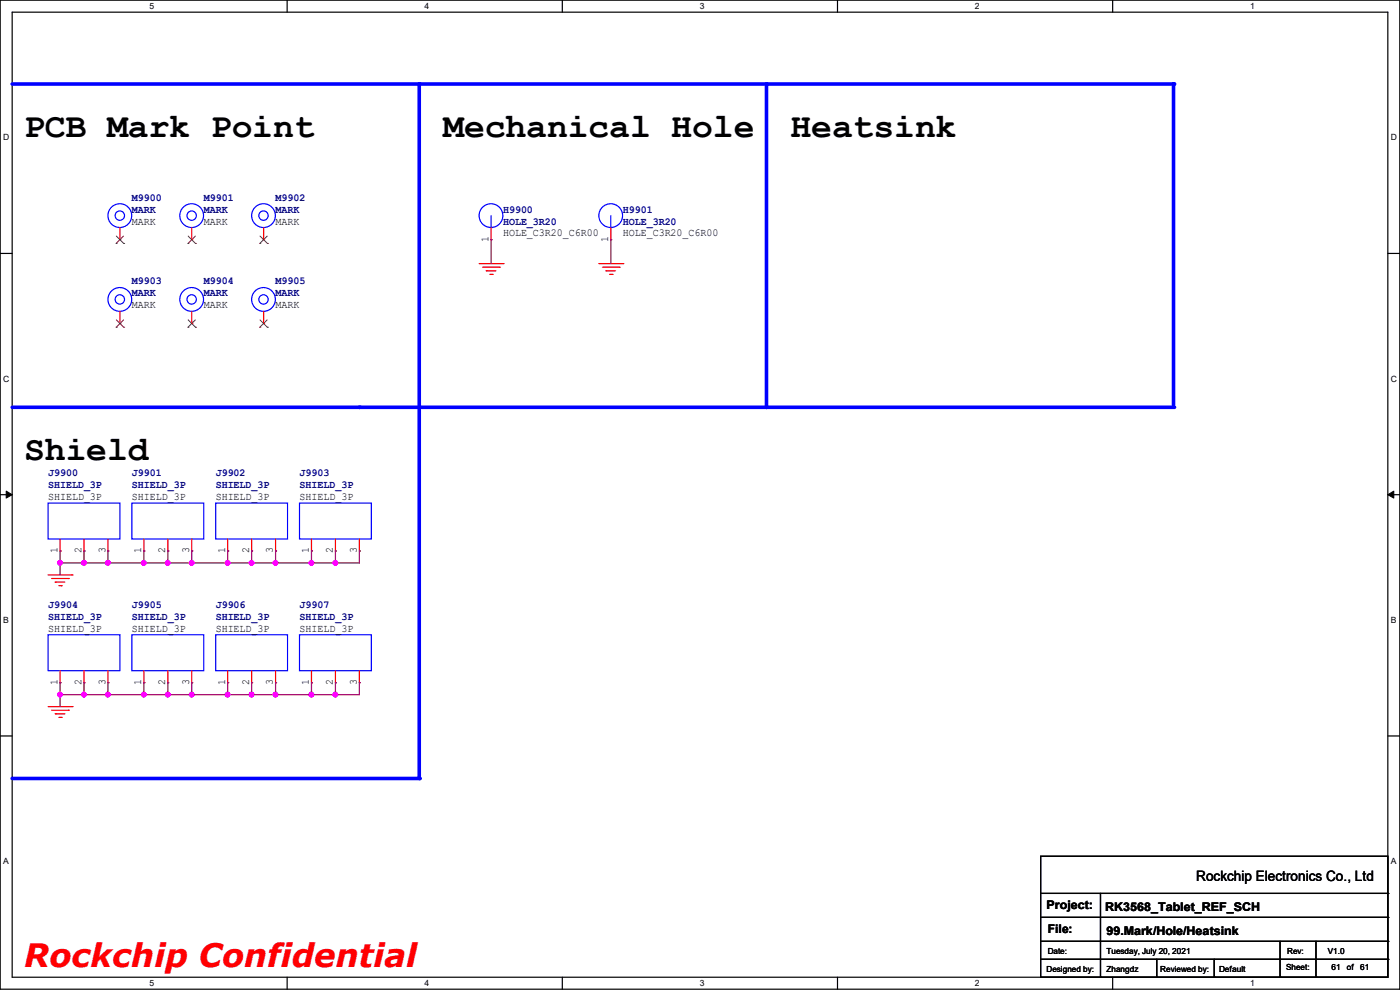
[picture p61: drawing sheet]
<svg xmlns="http://www.w3.org/2000/svg" width="297mm" height="210mm" viewBox="0 0 297 210" stroke-linecap="round" stroke-linejoin="round" font-family="sans-serif">
<defs><g id="words">
<g font-size="7.4">
<text x="5.1" y="29">PCB Mark Point</text>
<text x="94" y="29">Mechanical Hole</text>
<text x="167.7" y="29">Heatsink</text>
<text x="5.1" y="97.6">Shield</text>
</g>
<text font-size="6.9" fill="#f00" x="5.1" y="205.1">Rockchip Confidential</text>
<text font-size="3" x="253.8" y="186.9">Rockchip Electronics Co., Ltd</text>
<g font-size="2.5">
<text x="222" y="192.9">Project:</text>
<text x="222.3" y="198">File:</text>
<text x="234.5" y="193.2">RK3568_Tablet_REF_SCH</text>
<text x="234.7" y="198.2">99.Mark/Hole/Heatsink</text>
</g>
<g font-size="2.3" fill="#000080">
<text x="28" y="42.5">M9900</text>
<text x="28" y="45.1">MARK</text>
<text x="43.2" y="42.5">M9901</text>
<text x="43.2" y="45.1">MARK</text>
<text x="58.5" y="42.5">M9902</text>
<text x="58.5" y="45.1">MARK</text>
<text x="106.7" y="45.1">H9900</text>
<text x="106.7" y="47.6">HOLE_3R20</text>
<text x="132.1" y="45.1">H9901</text>
<text x="132.1" y="47.6">HOLE_3R20</text>
<text x="28" y="60.3">M9903</text>
<text x="28" y="62.9">MARK</text>
<text x="43.2" y="60.3">M9904</text>
<text x="43.2" y="62.9">MARK</text>
<text x="58.5" y="60.3">M9905</text>
<text x="58.5" y="62.9">MARK</text>
<text x="10.2" y="101">J9900</text>
<text x="28" y="101">J9901</text>
<text x="45.8" y="101">J9902</text>
<text x="63.5" y="101">J9903</text>
<text x="10.2" y="103.5">SHIELD_3P</text>
<text x="28" y="103.5">SHIELD_3P</text>
<text x="45.8" y="103.5">SHIELD_3P</text>
<text x="63.5" y="103.5">SHIELD_3P</text>
<text x="10.2" y="128.9">J9904</text>
<text x="10.2" y="131.4">SHIELD_3P</text>
<text x="28" y="128.9">J9905</text>
<text x="28" y="131.4">SHIELD_3P</text>
<text x="45.8" y="128.9">J9906</text>
<text x="45.8" y="131.4">SHIELD_3P</text>
<text x="63.5" y="128.9">J9907</text>
<text x="63.5" y="131.4">SHIELD_3P</text>
</g>
<g font-size="2.3">
<text x="28" y="47.6">MARK</text>
<text x="43.2" y="47.6">MARK</text>
<text x="58.5" y="47.6">MARK</text>
<text x="103.6" y="51.4" transform="rotate(-90 103.6 51.4)">1</text>
<text x="106.7" y="50.2">HOLE_C3R20_C6R00</text>
<text x="129" y="51.4" transform="rotate(-90 129 51.4)">1</text>
<text x="132.1" y="50.2">HOLE_C3R20_C6R00</text>
<text x="28" y="65.4">MARK</text>
<text x="43.2" y="65.4">MARK</text>
<text x="58.5" y="65.4">MARK</text>
<text x="10.2" y="106">SHIELD_3P</text>
<text x="28" y="106">SHIELD_3P</text>
<text x="45.8" y="106">SHIELD_3P</text>
<text x="63.5" y="106">SHIELD_3P</text>
<text x="12.2" y="117.4" transform="rotate(-90 12.2 117.4)">1</text>
<text x="17.3" y="117.4" transform="rotate(-90 17.3 117.4)">2</text>
<text x="22.4" y="117.4" transform="rotate(-90 22.4 117.4)">3</text>
<text x="30" y="117.4" transform="rotate(-90 30 117.4)">1</text>
<text x="35.1" y="117.4" transform="rotate(-90 35.1 117.4)">2</text>
<text x="40.1" y="117.4" transform="rotate(-90 40.1 117.4)">3</text>
<text x="47.8" y="117.4" transform="rotate(-90 47.8 117.4)">1</text>
<text x="52.8" y="117.4" transform="rotate(-90 52.8 117.4)">2</text>
<text x="57.9" y="117.4" transform="rotate(-90 57.9 117.4)">3</text>
<text x="65.5" y="117.4" transform="rotate(-90 65.5 117.4)">1</text>
<text x="70.6" y="117.4" transform="rotate(-90 70.6 117.4)">2</text>
<text x="75.7" y="117.4" transform="rotate(-90 75.7 117.4)">3</text>
<text x="10.2" y="134">SHIELD_3P</text>
<text x="28" y="134">SHIELD_3P</text>
<text x="45.8" y="134">SHIELD_3P</text>
<text x="63.5" y="134">SHIELD_3P</text>
<text x="12.2" y="145.3" transform="rotate(-90 12.2 145.3)">1</text>
<text x="17.3" y="145.3" transform="rotate(-90 17.3 145.3)">2</text>
<text x="22.4" y="145.3" transform="rotate(-90 22.4 145.3)">3</text>
<text x="30" y="145.3" transform="rotate(-90 30 145.3)">1</text>
<text x="35.1" y="145.3" transform="rotate(-90 35.1 145.3)">2</text>
<text x="40.1" y="145.3" transform="rotate(-90 40.1 145.3)">3</text>
<text x="47.8" y="145.3" transform="rotate(-90 47.8 145.3)">1</text>
<text x="52.8" y="145.3" transform="rotate(-90 52.8 145.3)">2</text>
<text x="57.9" y="145.3" transform="rotate(-90 57.9 145.3)">3</text>
<text x="65.5" y="145.3" transform="rotate(-90 65.5 145.3)">1</text>
<text x="70.6" y="145.3" transform="rotate(-90 70.6 145.3)">2</text>
<text x="75.7" y="145.3" transform="rotate(-90 75.7 145.3)">3</text>
</g>
<g font-size="1.8">
<text x="31.7" y="1.9">5</text>
<text x="90.1" y="1.9">4</text>
<text x="148.5" y="1.9">3</text>
<text x="206.8" y="1.9">2</text>
<text x="265.2" y="1.9">1</text>
<text x=".7" y="29.8">D</text>
<text x="295.1" y="29.8">D</text>
<text x=".7" y="80.9">C</text>
<text x="295.1" y="80.9">C</text>
<text x=".7" y="132.1">B</text>
<text x="295.1" y="132.1">B</text>
<text x=".7" y="183.3">A</text>
<text x="295.1" y="183.3">A</text>
<text x="222.3" y="202.3">Date:</text>
<text x="234.7" y="202.3">Tuesday, July 20, 2021</text>
<text x="273.1" y="202.3">Rev:</text>
<text x="281.7" y="202.3">V1.0</text>
<text x="31.7" y="209.2">5</text>
<text x="90.1" y="209.2">4</text>
<text x="148.5" y="209.2">3</text>
<text x="206.8" y="209.2">2</text>
<text x="222" y="206.1">Designed by:</text>
<text x="234.7" y="206.1">Zhangdz</text>
<text x="246.2" y="206.1">Reviewed by:</text>
<text x="258.6" y="206.1">Default</text>
<text x="265.2" y="209.2">1</text>
<text x="272.8" y="205.9">Sheet:</text>
<text x="282.5" y="205.9">61</text>
<text x="285.7" y="205.9">of</text>
<text x="288.6" y="205.9">61</text>
</g>
</g></defs>
<path d="M0 0h297v209.8h-297zM2.6 2.6h291.8v204.7h-291.8z" fill="none" stroke="#000" stroke-width=".25"/>
<g fill="#fff">
<path d="M31.7 .3h1v2h-1z"/>
<path d="M31.7 207.6h1v1.9h-1z"/>
</g>
<path d="M60.9 0v2.6M60.9 207.3v2.5" fill="none" stroke="#000" stroke-width=".25"/>
<g fill="#fff">
<path d="M90.1 .3h1v2h-1z"/>
<path d="M90.1 207.6h1v1.9h-1z"/>
</g>
<path d="M119.3 0v2.6M119.3 207.3v2.5" fill="none" stroke="#000" stroke-width=".25"/>
<g fill="#fff">
<path d="M148.5 .3h.9v2h-.9z"/>
<path d="M148.5 207.6h.9v1.9h-.9z"/>
</g>
<path d="M177.7 0v2.6M177.7 207.3v2.5" fill="none" stroke="#000" stroke-width=".25"/>
<g fill="#fff">
<path d="M206.8 .3h1v2h-1z"/>
<path d="M206.8 207.6h1v1.9h-1z"/>
</g>
<path d="M236.1 0v2.6M236.1 207.3v2.5" fill="none" stroke="#000" stroke-width=".25"/>
<g fill="#fff">
<path d="M265.2 .3h1v2h-1z"/>
<path d="M265.2 207.6h1v1.9h-1z"/>
<path d="M.7 28.2h1.2v1.9h-1.2z"/>
<path d="M295.1 28.2h1.2v1.9h-1.2z"/>
<path d="M.7 79.3h1.2v2h-1.2z"/>
<path d="M295.1 79.3h1.2v2h-1.2z"/>
</g>
<path d="M0 53.8h2.6M294.4 53.8h2.6" fill="none" stroke="#000" stroke-width=".25"/>
<g fill="#fff">
<path d="M.7 130.5h1.2v2h-1.2z"/>
<path d="M295.1 130.5h1.1v2h-1.1z"/>
</g>
<path d="M0 104.9h2.6M294.4 104.9h2.6" fill="none" stroke="#000" stroke-width=".25"/>
<path d="M1.3 104.2l1.3 .7-1.3 .8zM294.4 104.9l1.3-.7v1.5z" fill="#000" stroke="#000" stroke-width=".21"/>
<g fill="#fff">
<path d="M.7 181.7h1.2v2h-1.2z"/>
<path d="M295.1 181.7h1.1v2h-1.1z"/>
</g>
<path d="M0 156.1h2.6M294.4 156.1h2.6" fill="none" stroke="#000" stroke-width=".25"/>
<path d="M88.9 86.4v78.7" fill="none" stroke="#00f" stroke-width=".76"/>
<circle cx="88.9" cy="86.4" r=".38" fill="#00f"/>
<path d="M2.6 165.1h86.3" fill="none" stroke="#00f" stroke-width=".76"/>
<circle cx="88.9" cy="165.1" r=".38" fill="#00f"/>
<path d="M162.6 17.8v68.6" fill="none" stroke="#00f" stroke-width=".76"/>
<circle cx="162.6" cy="17.8" r=".38" fill="#00f"/>
<path d="M76.2 86.4h86.4" fill="none" stroke="#00f" stroke-width=".76"/>
<circle cx="162.6" cy="86.4" r=".38" fill="#00f"/>
<path d="M249 17.8v68.6" fill="none" stroke="#00f" stroke-width=".76"/>
<circle cx="249" cy="17.8" r=".38" fill="#00f"/>
<path d="M162.6 86.4h86.4" fill="none" stroke="#00f" stroke-width=".76"/>
<circle cx="249" cy="86.4" r=".38" fill="#00f"/>
<path d="M2.6 17.8h246.4" fill="none" stroke="#00f" stroke-width=".76"/>
<circle cx="249" cy="17.8" r=".38" fill="#00f"/>
<path d="M2.6 86.4h73.6" fill="none" stroke="#00f" stroke-width=".76"/>
<circle cx="76.2" cy="86.4" r=".38" fill="#00f"/>
<path d="M88.9 17.8v68.6" fill="none" stroke="#00f" stroke-width=".76"/>
<circle cx="88.9" cy="17.8" r=".38" fill="#00f"/>
<g fill="none" stroke="#f00" stroke-width=".25">
<path d="M25.4 50.8h.1M25.4 48.3v2.5M40.7 50.8h.1M40.7 48.3v2.5M55.9 50.8h.1M55.9 48.3v2.5M101.6 55.9h5.1M102.4 56.7h3.6M103.2 57.4h.1M103.2 57.4h2M103.9 58.2h.5M104.2 50.8h.1"/>
<path d="M104.2 48.3v2.5M104.4 58.2h.1M106 56.7h.1M106.7 55.9h.1M127 55.9h5.1M127.8 56.7h3.6M128.6 57.4h.1M128.6 57.4h2M129.3 58.2h.5M129.6 50.8h.1M129.6 48.3v2.5M129.8 58.2h.1"/>
<path d="M131.4 56.7h.1M132.1 55.9h.1M25.4 68.6h.1M25.4 66.1v2.5M40.7 68.6h.1M40.7 66.1v2.5M55.9 68.6h.1M55.9 66.1v2.5M12.7 116.9h.1M12.7 114.3v2.6M17.8 116.9h.1M17.8 114.3v2.6"/>
<path d="M22.9 116.9h.1M22.9 114.3v2.6M30.5 116.9h.1M30.5 114.3v2.6M35.6 116.9h.1M35.6 114.3v2.6M40.7 116.9h.1M40.7 114.3v2.6M48.3 116.9h.1M48.3 114.3v2.6M53.4 116.9h.1M53.4 114.3v2.6"/>
<path d="M58.5 116.9h.1M58.5 114.3v2.6M66.1 116.9h.1M66.1 114.3v2.6M71.2 116.9h.1M71.2 114.3v2.6M76.2 116.9h.1M76.2 114.3v2.6M10.2 122h5.1M11 122.7h3.5M11.7 123.5h.1M11.7 123.5h2.1"/>
<path d="M12.5 124.2h.5M13 124.2h.1M14.5 122.7h.1M15.3 122h.1M10.2 149.9h5.1M11 150.7h3.5M11.7 151.4h.1M11.7 151.4h2.1M12.5 152.2h.5M12.7 144.8h.1M12.7 142.3v2.5M13 152.2h.1"/>
<path d="M14.5 150.7h.1M15.3 149.9h.1M17.8 144.8h.1M17.8 142.3v2.5M22.9 144.8h.1M22.9 142.3v2.5M30.5 144.8h.1M30.5 142.3v2.5M35.6 144.8h.1M35.6 142.3v2.5M40.7 144.8h.1M40.7 142.3v2.5"/>
<path d="M48.3 144.8h.1M48.3 142.3v2.5M53.4 144.8h.1M53.4 142.3v2.5M58.5 144.8h.1M58.5 142.3v2.5M66.1 144.8h.1M66.1 142.3v2.5M71.2 144.8h.1M71.2 142.3v2.5M76.2 144.8h.1M76.2 142.3v2.5"/>
</g>
<g fill="none" stroke="#000" stroke-width=".25">
<path d="M220.8 181.7h73.6v25.6h-73.6zM220.8 189.5h73.6M220.8 194.6h73.6M220.8 199.7h73.6M233.5 189.5v17.8M271.6 199.7v7.6M279.2 199.7v7.6M294.4 189.5h.1M294.4 194.6h.1M294.4 199.7h.1M220.8 203.5h73.6M233.5 207.3h.1"/>
<path d="M245.4 207.3h.1M245.4 203.5v3.8M257.6 207.3h.1M257.6 203.5v3.8M271.6 207.3h.1M279.2 207.3h.1M294.4 203.5h.1"/>
</g>
<g fill="none" stroke="#00f" stroke-width=".25">
<path d="M104.2 48.3h.1M104.2 45.8v2.5M129.6 48.3h.1M129.6 45.8v2.5M10.2 106.7h15.2v7.6h-15.2zM28 106.7h15.2v7.6h-15.2zM45.8 106.7h15.2v7.6h-15.2zM63.5 106.7h15.3v7.6h-15.3zM10.2 134.7h15.2v7.6h-15.2zM28 134.7h15.2v7.6h-15.2zM45.8 134.7h15.2v7.6h-15.2zM63.5 134.7h15.3v7.6h-15.3z"/>
<circle cx="25.4" cy="45.7" r="2.52"/>
<circle cx="25.4" cy="45.7" r=".99"/>
<circle cx="40.7" cy="45.7" r="2.52"/>
<circle cx="40.7" cy="45.7" r=".99"/>
<circle cx="55.9" cy="45.7" r="2.52"/>
<circle cx="55.9" cy="45.7" r=".99"/>
<circle cx="104.2" cy="45.7" r="2.52"/>
<circle cx="129.6" cy="45.7" r="2.52"/>
<circle cx="25.4" cy="63.5" r="2.52"/>
<circle cx="25.4" cy="63.5" r=".99"/>
<circle cx="40.7" cy="63.5" r="2.52"/>
<circle cx="40.7" cy="63.5" r=".99"/>
<circle cx="55.9" cy="63.5" r="2.52"/>
<circle cx="55.9" cy="63.5" r=".99"/>
</g>
<g fill="none" stroke="#804000" stroke-width=".21">
<path d="M24.6 51.6h.1M24.7 50.1l1.5 1.5M26.2 50.1l-1.6 1.5M26.2 51.6h.1M39.9 51.6h.1M39.9 50.1l1.6 1.5M41.4 50.1l-1.5 1.5M41.5 51.6h.1M55.1 51.6h.1M55.2 50.1l1.5 1.5M56.7 50.1l-1.6 1.5M56.7 51.6h.1"/>
<path d="M24.6 69.4h.1M24.7 67.9l1.5 1.5M26.2 67.9l-1.6 1.5M26.2 69.4h.1M39.9 69.4h.1M39.9 67.9l1.6 1.5M41.4 67.9l-1.5 1.5M41.5 69.4h.1M55.1 69.4h.1M55.2 67.9l1.5 1.5M56.7 67.9l-1.6 1.5M56.7 69.4h.1"/>
</g>
<g fill="none" stroke="#800040" stroke-width=".25">
<path d="M104.2 50.8h.1M104.2 50.8v5.1M129.6 50.8h.1M129.6 50.8v5.1M12.7 116.9h.1M12.7 119.4h.1M12.7 116.9v5.1M17.8 116.9h.1M17.8 119.4h.1M17.8 116.9v2.5M22.9 119.4h.1M22.9 116.9h.1"/>
<path d="M22.9 116.9v2.5M30.5 116.9h.1M30.5 119.4h.1M30.5 116.9v2.5M35.6 116.9h.1M35.6 119.4h.1M35.6 116.9v2.5M40.7 116.9h.1M40.7 119.4h.1M40.7 116.9v2.5M48.3 116.9h.1M48.3 119.4h.1"/>
<path d="M48.3 116.9v2.5M53.4 116.9h.1M53.4 119.4h.1M53.4 116.9v2.5M58.5 116.9h.1M58.5 119.4h.1M58.5 116.9v2.5M66.1 116.9h.1M66.1 119.4h.1M66.1 116.9v2.5M71.2 116.9h.1M71.2 119.4h.1"/>
<path d="M71.2 116.9v2.5M76.2 116.9h.1M76.2 116.9v2.5h-63.5M12.7 144.8h.1M12.7 147.4h.1M12.7 144.8v5.1M17.8 144.8h.1M17.8 147.4h.1M17.8 144.8v2.6M22.9 144.8h.1M22.9 147.4h.1M22.9 144.8v2.6"/>
<path d="M30.5 144.8h.1M30.5 147.4h.1M30.5 144.8v2.6M35.6 144.8h.1M35.6 147.4h.1M35.6 144.8v2.6M40.7 144.8h.1M40.7 147.4h.1M40.7 144.8v2.6M48.3 144.8h.1M48.3 147.4h.1M48.3 144.8v2.6"/>
<path d="M53.4 144.8h.1M53.4 147.4h.1M53.4 144.8v2.6M58.5 144.8h.1M58.5 147.4h.1M58.5 144.8v2.6M66.1 144.8h.1M66.1 147.4h.1M66.1 144.8v2.6M71.2 144.8h.1M71.2 147.4h.1M71.2 144.8v2.6"/>
<path d="M76.2 144.8h.1M76.2 144.8v2.6h-63.5"/>
</g>
<g fill="#f0f" stroke="#f0f" stroke-width=".25">
<circle cx="22.9" cy="147.3" r=".49"/>
<circle cx="17.8" cy="147.3" r=".49"/>
<circle cx="30.5" cy="147.3" r=".49"/>
<circle cx="40.7" cy="147.3" r=".49"/>
<circle cx="35.6" cy="147.3" r=".49"/>
<circle cx="53.4" cy="147.3" r=".49"/>
<circle cx="48.3" cy="147.3" r=".49"/>
<circle cx="30.5" cy="119.4" r=".49"/>
<circle cx="17.8" cy="119.4" r=".49"/>
<circle cx="12.7" cy="119.4" r=".49"/>
<circle cx="12.7" cy="147.3" r=".49"/>
<circle cx="22.9" cy="119.4" r=".49"/>
<circle cx="40.7" cy="119.4" r=".49"/>
<circle cx="35.6" cy="119.4" r=".49"/>
<circle cx="71.1" cy="147.3" r=".49"/>
<circle cx="66.1" cy="147.3" r=".49"/>
<circle cx="58.4" cy="147.3" r=".49"/>
<circle cx="48.3" cy="119.4" r=".49"/>
<circle cx="58.4" cy="119.4" r=".49"/>
<circle cx="53.4" cy="119.4" r=".49"/>
<circle cx="66.1" cy="119.4" r=".49"/>
<circle cx="71.1" cy="119.4" r=".49"/>
</g>
<use href="#words"/>
</svg>
